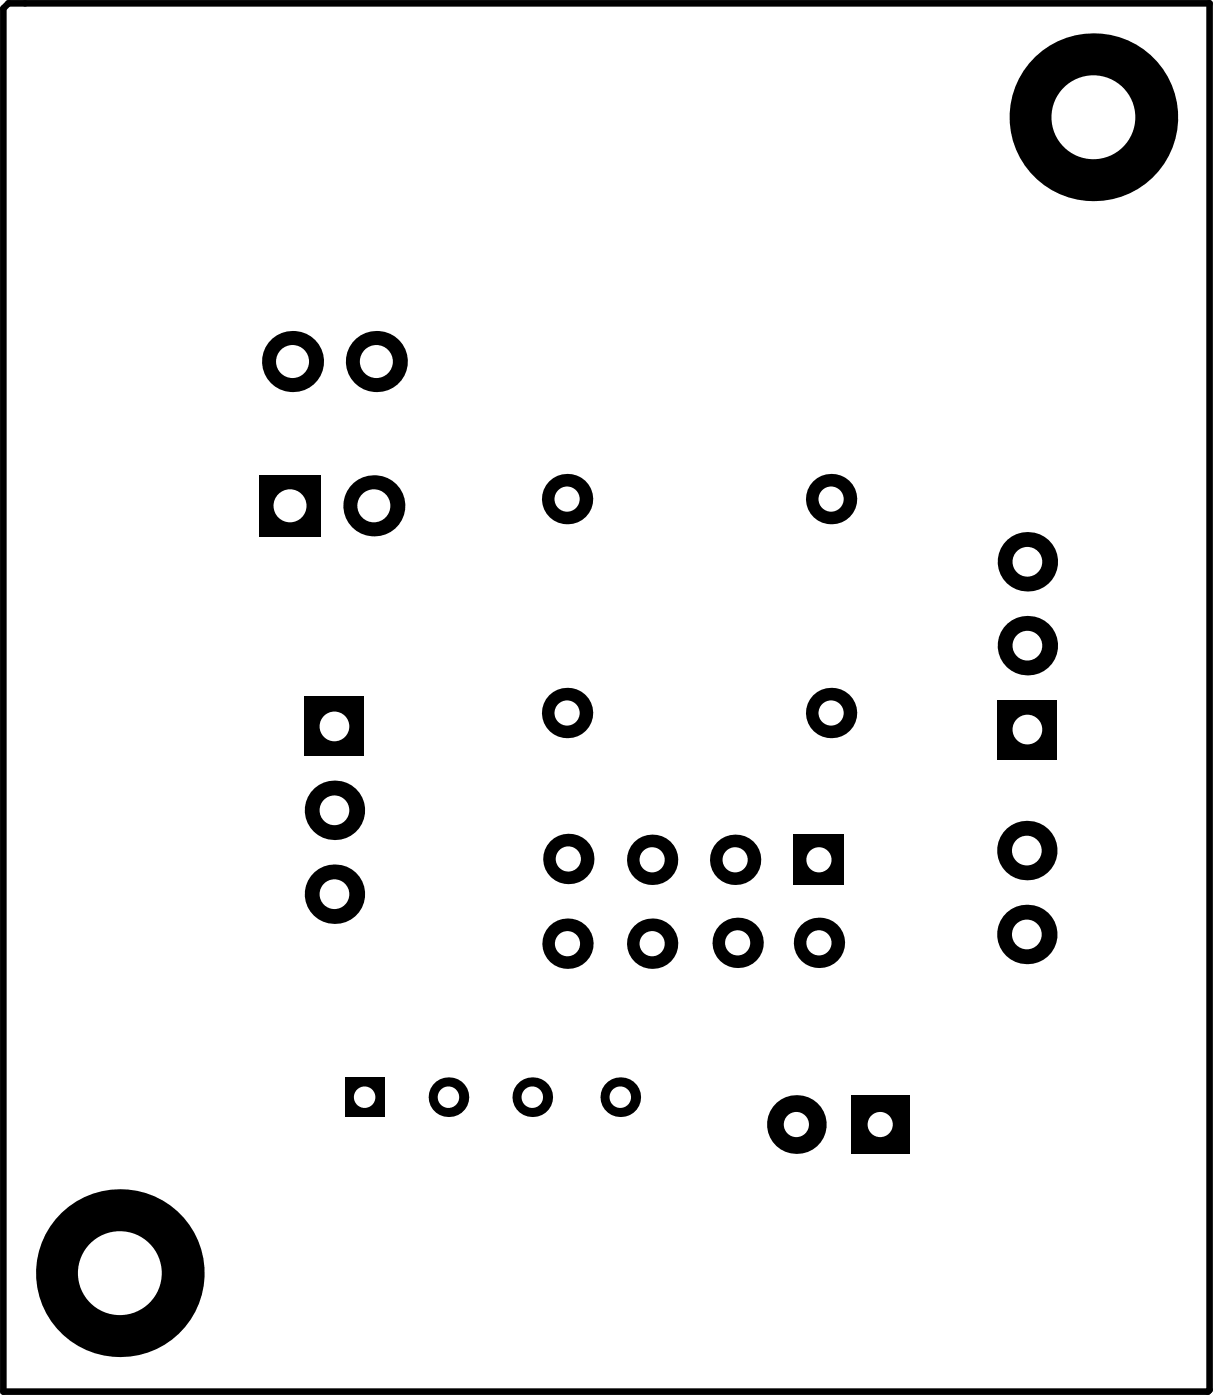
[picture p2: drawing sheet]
<svg xmlns="http://www.w3.org/2000/svg" width="61mm" height="71mm" viewBox="0 0 61 71" stroke-linecap="round" stroke-linejoin="round" font-family="sans-serif">
<path d="M.4 .2h60.6v69.8l-.1 .1h-60.7v-69.7z" fill="none" stroke="#000" stroke-width=".33"/>
<circle cx="28.6" cy="47.6" r="1.27" fill="#000"/>
<circle cx="28.6" cy="47.6" r=".63" fill="#fff"/>
<circle cx="41.9" cy="35.9" r="1.27" fill="#000"/>
<circle cx="41.9" cy="35.9" r=".63" fill="#fff"/>
<circle cx="41.9" cy="25.2" r="1.27" fill="#000"/>
<circle cx="41.9" cy="25.2" r=".63" fill="#fff"/>
<circle cx="28.6" cy="43.3" r="1.27" fill="#000"/>
<circle cx="28.6" cy="43.3" r=".63" fill="#fff"/>
<circle cx="28.6" cy="35.9" r="1.27" fill="#000"/>
<circle cx="28.6" cy="35.9" r=".63" fill="#fff"/>
<circle cx="28.6" cy="25.2" r="1.27" fill="#000"/>
<circle cx="28.6" cy="25.2" r=".63" fill="#fff"/>
<path d="M17.4 54.3h2v2h-2z" fill-rule="evenodd" fill="#000"/>
<circle cx="18.4" cy="55.3" r=".54" fill="#fff"/>
<circle cx="37.2" cy="47.5" r="1.27" fill="#000"/>
<circle cx="37.2" cy="47.5" r=".63" fill="#fff"/>
<circle cx="41.3" cy="47.5" r="1.27" fill="#000"/>
<circle cx="41.3" cy="47.5" r=".63" fill="#fff"/>
<circle cx="32.9" cy="47.6" r="1.27" fill="#000"/>
<circle cx="32.9" cy="47.6" r=".63" fill="#fff"/>
<circle cx="51.7" cy="47.1" r="1.5" fill="#000"/>
<circle cx="51.7" cy="47.1" r=".75" fill="#fff"/>
<circle cx="51.7" cy="42.9" r="1.5" fill="#000"/>
<circle cx="51.7" cy="42.9" r=".75" fill="#fff"/>
<circle cx="51.8" cy="32.5" r="1.5" fill="#000"/>
<circle cx="51.8" cy="32.5" r=".75" fill="#fff"/>
<path d="M50.3 35.3h3v3h-3z" fill-rule="evenodd" fill="#000"/>
<circle cx="51.8" cy="36.8" r=".75" fill="#fff"/>
<circle cx="55.1" cy="5.9" r="4.2" fill="#000"/>
<circle cx="55.1" cy="5.9" r="2.11" fill="#fff"/>
<path d="M42.9 55.2h2.9v3h-2.9z" fill-rule="evenodd" fill="#000"/>
<circle cx="44.4" cy="56.7" r=".63" fill="#fff"/>
<circle cx="40.1" cy="56.7" r="1.48" fill="#000"/>
<circle cx="40.1" cy="56.7" r=".63" fill="#fff"/>
<circle cx="37" cy="43.3" r="1.27" fill="#000"/>
<circle cx="37" cy="43.3" r=".63" fill="#fff"/>
<path d="M40 42.1h2.5v2.5h-2.5z" fill-rule="evenodd" fill="#000"/>
<circle cx="41.3" cy="43.3" r=".63" fill="#fff"/>
<circle cx="32.9" cy="43.3" r="1.27" fill="#000"/>
<circle cx="32.9" cy="43.3" r=".63" fill="#fff"/>
<circle cx="16.9" cy="45.1" r="1.5" fill="#000"/>
<circle cx="16.9" cy="45.1" r=".75" fill="#fff"/>
<path d="M15.4 35.1h3v3h-3z" fill-rule="evenodd" fill="#000"/>
<circle cx="16.9" cy="36.6" r=".75" fill="#fff"/>
<circle cx="14.7" cy="18.2" r="1.54" fill="#000"/>
<circle cx="14.7" cy="18.2" r=".83" fill="#fff"/>
<circle cx="19" cy="18.2" r="1.54" fill="#000"/>
<circle cx="19" cy="18.2" r=".83" fill="#fff"/>
<circle cx="18.8" cy="25.5" r="1.54" fill="#000"/>
<circle cx="18.8" cy="25.5" r=".83" fill="#fff"/>
<path d="M13.1 24h3.1v3h-3.1z" fill-rule="evenodd" fill="#000"/>
<circle cx="14.6" cy="25.5" r=".83" fill="#fff"/>
<circle cx="51.8" cy="28.3" r="1.5" fill="#000"/>
<circle cx="51.8" cy="28.3" r=".75" fill="#fff"/>
<circle cx="26.8" cy="55.3" r="1" fill="#000"/>
<circle cx="26.8" cy="55.3" r=".54" fill="#fff"/>
<circle cx="31.3" cy="55.3" r="1" fill="#000"/>
<circle cx="31.3" cy="55.3" r=".54" fill="#fff"/>
<circle cx="16.9" cy="40.8" r="1.5" fill="#000"/>
<circle cx="16.9" cy="40.8" r=".75" fill="#fff"/>
<circle cx="22.6" cy="55.3" r="1" fill="#000"/>
<circle cx="22.6" cy="55.3" r=".54" fill="#fff"/>
<circle cx="6" cy="64.2" r="4.2" fill="#000"/>
<circle cx="6" cy="64.2" r="2.11" fill="#fff"/>
</svg>
